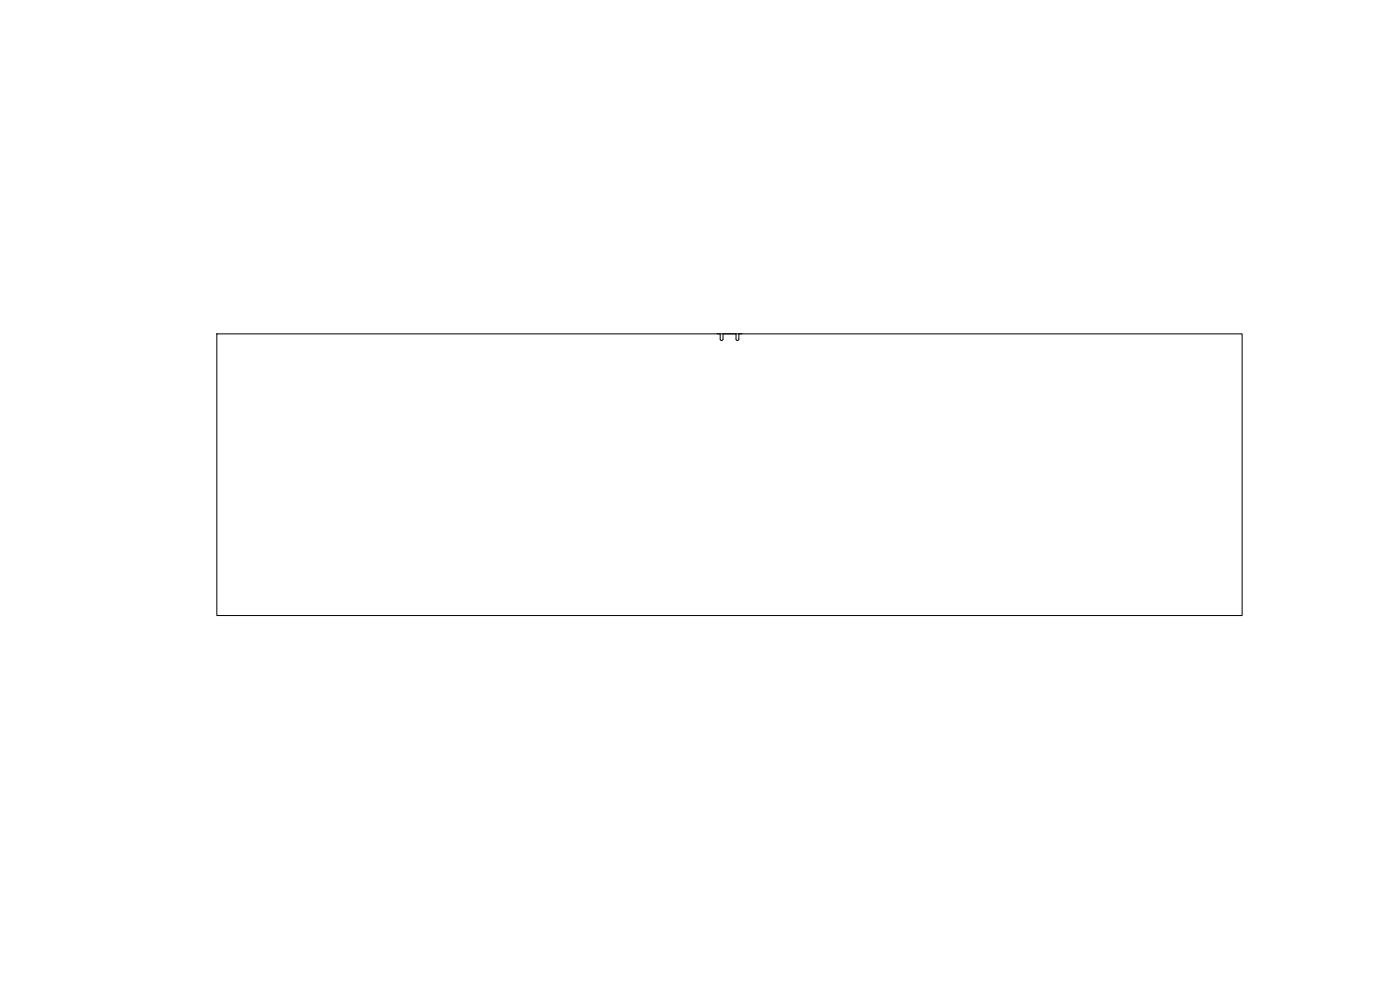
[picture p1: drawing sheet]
<svg xmlns="http://www.w3.org/2000/svg" width="420mm" height="297mm" viewBox="0 0 420 297" stroke-linecap="round" stroke-linejoin="round" font-family="sans-serif">
<path d="M65 100.1h307.6v84.4h-307.6zM215.1 100.1h.9l.1 1.6 .4 .4 .4-.4v-1.6h3.9v1.6l.4 .4 .4-.4 .1-1.6h.9" fill="none" stroke="#000" stroke-width=".3"/>
</svg>
